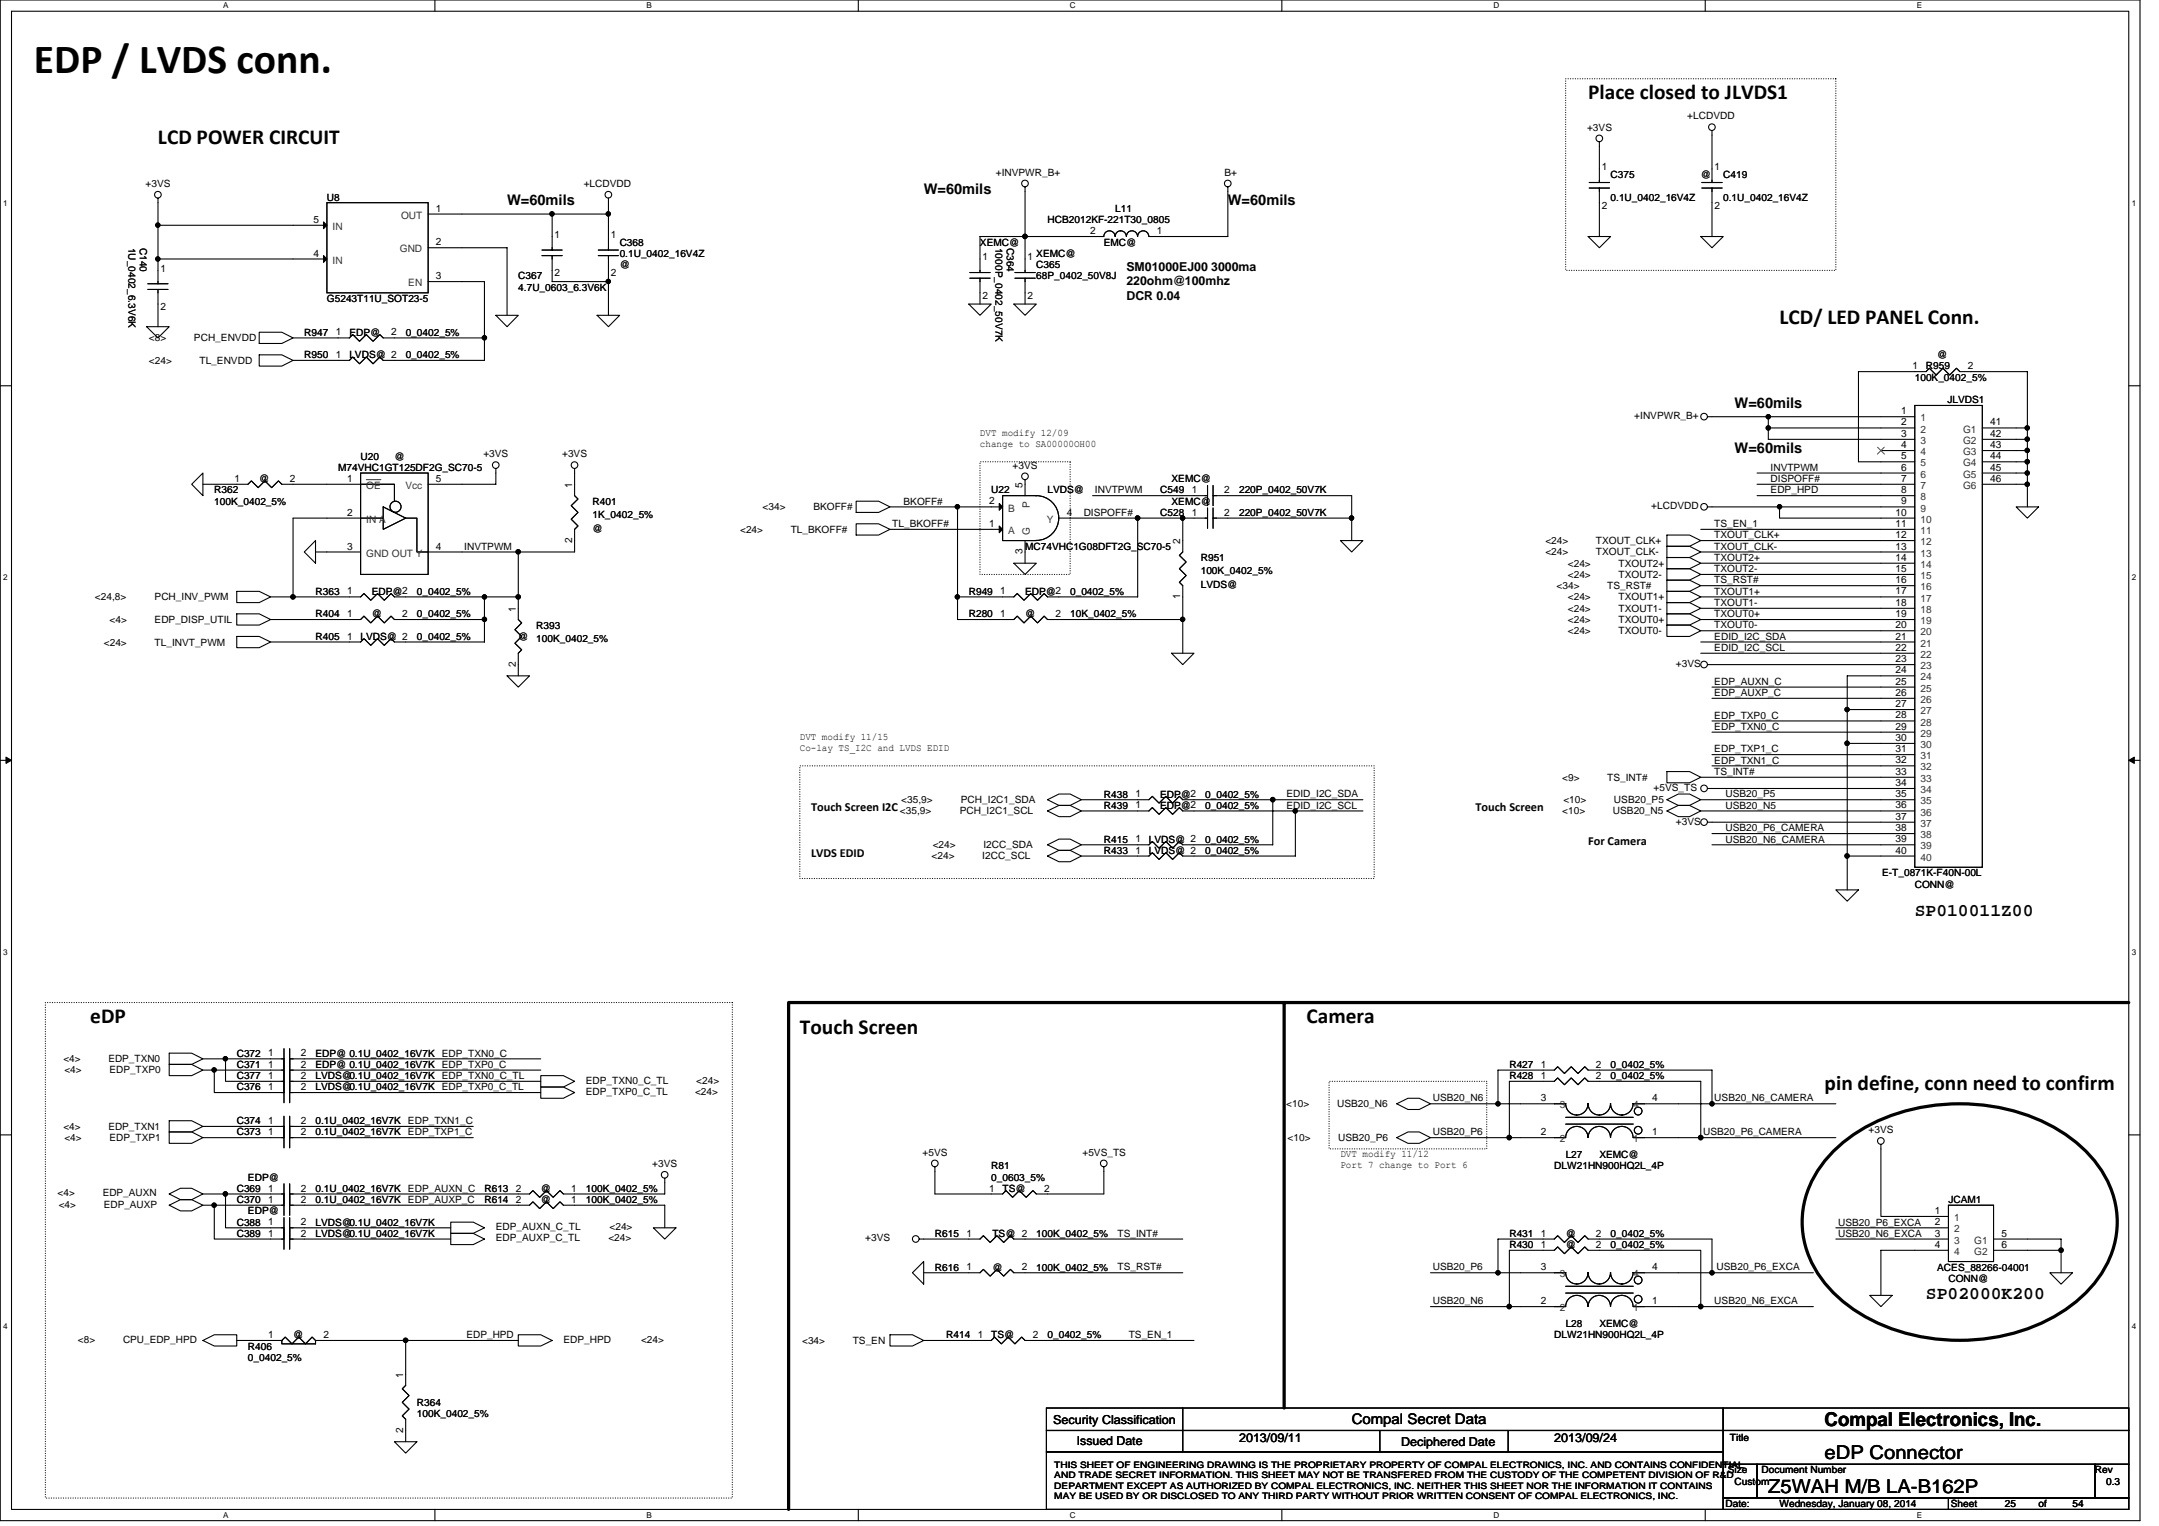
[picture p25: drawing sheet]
<svg xmlns="http://www.w3.org/2000/svg" width="297mm" height="210mm" viewBox="0 0 297 210" stroke-linecap="round" stroke-linejoin="round" font-family="sans-serif">
<defs><g id="words">
<text font-size="5.7" x="4.7" y="10.1">EDP / LVDS conn.</text>
<g font-size="2.9">
<text x="218.5" y="13.6">Place closed to JLVDS1</text>
<text x="21.7" y="19.8">LCD POWER CIRCUIT</text>
<text x="244.8" y="44.6">LCD/ LED PANEL Conn.</text>
<text x="12.4" y="140.7">eDP</text>
<text x="110" y="142.2">Touch Screen</text>
<text x="179.8" y="140.7">Camera</text>
<text x="251" y="150">pin define, conn need to confirm</text>
</g>
<g font-size="2.6">
<text x="251" y="196.1">Compal Electronics, Inc.</text>
<text x="251" y="200.7">eDP Connector</text>
<text x="243.3" y="205.3">Z5WAH M/B LA-B162P</text>
</g>
<g font-size="2.5">
<text x="263.4" y="126">SP010011Z00</text>
<text x="265" y="178.7">SP02000K200</text>
</g>
<g font-size="2">
<text x="69.8" y="28.2">W=60mils</text>
<text x="127.1" y="26.6">W=60mils</text>
<text x="168.9" y="28.2">W=60mils</text>
<text x="238.7" y="56.1">W=60mils</text>
<text x="238.7" y="62.3">W=60mils</text>
<text x="186" y="195.9">Compal Secret Data</text>
</g>
<g font-size="1.7">
<text x="155" y="37.2">SM01000EJ00 3000ma</text>
<text x="155" y="39.2">220ohm@100mhz</text>
<text x="155" y="41.3">DCR 0.04</text>
<text x="111.6" y="111.6">Touch Screen I2C</text>
<text x="203" y="111.6">Touch Screen</text>
<text x="111.6" y="117.8">LVDS EDID</text>
<text x="218.5" y="116.3">For Camera</text>
<text x="144.9" y="195.8">Security Classification</text>
<text x="148.2" y="198.8">Issued Date</text>
<text x="170.5" y="198.3">2013/09/11</text>
<text x="192.8" y="198.9">Deciphered Date</text>
<text x="213.8" y="198.3">2013/09/24</text>
</g>
<g font-size="1.4">
<text x="218.4" y="18">+3VS</text>
<text x="232.1" y="16.4">+LCDVDD</text>
<text x="220.4" y="23.4">1</text>
<text x="235.9" y="23.4">1</text>
<text x="20" y="25.7">+3VS</text>
<text x="45" y="27.6">U8</text>
<text x="60" y="29.1">1</text>
<text x="80.3" y="25.7">+LCDVDD</text>
<text x="137" y="24.2">+INVPWR_B+</text>
<text x="153.4" y="29.1">L11</text>
<text x="168.5" y="24.2">B+</text>
<text x="220.4" y="28.7">2</text>
<text x="221.6" y="24.5">C375</text>
<text x="221.6" y="27.6">0.1U_0402_16V4Z</text>
<text x="234" y="24.5">@</text>
<text x="235.9" y="28.7">2</text>
<text x="237.1" y="24.5">C419</text>
<text x="237.1" y="27.6">0.1U_0402_16V4Z</text>
<text x="17.7" y="34.1" transform="rotate(90 17.7 34.1)">1U_0402_6.3V6K</text>
<text x="19.2" y="34.1" transform="rotate(90 19.2 34.1)">C140</text>
<text x="43.1" y="30.6">5</text>
<text x="43.1" y="35.3">4</text>
<text x="60" y="33.7">2</text>
<text x="76.3" y="32.7">1</text>
<text x="84" y="32.7">1</text>
<text x="85.3" y="33.8">C368</text>
<text x="85.3" y="35.3">0.1U_0402_16V4Z</text>
<text x="134.8" y="33.8">XEMC@</text>
<text x="135.2" y="35.8">1</text>
<text x="137" y="34.1" transform="rotate(90 137 34.1)">1000P_0402_50V7K</text>
<text x="138.5" y="34.1" transform="rotate(90 138.5 34.1)">C364</text>
<text x="141.4" y="35.8">1</text>
<text x="142.6" y="35.3">XEMC@</text>
<text x="144.1" y="30.7">HCB2012KF-221T30_0805</text>
<text x="150" y="32.2">2</text>
<text x="151.9" y="33.8">EMC@</text>
<text x="159.1" y="32.2">1</text>
<text x="22.1" y="37.4">1</text>
<text x="45" y="41.5">G5243T11U_SOT23-5</text>
<text x="60" y="38.4">3</text>
<text x="71.3" y="38.4">C367</text>
<text x="71.3" y="40">4.7U_0603_6.3V6K</text>
<text x="76.3" y="38">2</text>
<text x="84" y="38">2</text>
<text x="85.3" y="36.9">@</text>
<text x="135.2" y="41.1">2</text>
<text x="141.4" y="41.1">2</text>
<text x="142.6" y="36.9">C365</text>
<text x="142.6" y="38.4">68P_0402_50V8J</text>
<text x="20.5" y="46.9">&lt;8&gt;</text>
<text x="22.1" y="42.6">2</text>
<text x="26.7" y="46.9">PCH_ENVDD</text>
<text x="41.9" y="46.2">R947</text>
<text x="46.2" y="46.1">1</text>
<text x="48.1" y="46.2">EDP@</text>
<text x="53.8" y="46.1">2</text>
<text x="55.8" y="46.2">0_0402_5%</text>
<text x="20.5" y="50.1">&lt;24&gt;</text>
<text x="27.4" y="50.1">TL_ENVDD</text>
<text x="41.9" y="49.3">R950</text>
<text x="46.2" y="49.2">1</text>
<text x="48.1" y="49.3">LVDS@ 2</text>
<text x="55.8" y="49.3">0_0402_5%</text>
<text x="263.1" y="50.8">1</text>
<text x="263.4" y="52.4">100K_0402_5%</text>
<text x="265" y="50.8">R959</text>
<text x="266.5" y="49.3">@</text>
<text x="270.7" y="50.8">2</text>
<text x="134.8" y="60">DVT modify 12/09</text>
<text x="224.9" y="57.6">+INVPWR_B+</text>
<text x="261.6" y="57">1</text>
<text x="261.6" y="58.5">2</text>
<text x="267.9" y="55.5">JLVDS1</text>
<text x="273.8" y="58.5">41</text>
<text x="46.5" y="64.8">M74VHC1GT125DF2G_SC70-5</text>
<text x="49.6" y="63.2">U20</text>
<text x="54.3" y="63.2">@</text>
<text x="66.5" y="62.9">+3VS</text>
<text x="77.3" y="62.9">+3VS</text>
<text x="134.8" y="61.4">change to SA00000OH00</text>
<text x="139.3" y="64.5">+3VS</text>
<text x="243.6" y="64.7">INVTPWM</text>
<text x="261.6" y="60.1">3</text>
<text x="261.6" y="61.6">4</text>
<text x="261.6" y="63.2">5</text>
<text x="261.6" y="64.7">6</text>
<text x="273.8" y="60.1">42</text>
<text x="273.8" y="61.6">43</text>
<text x="273.8" y="63.2">44</text>
<text x="273.8" y="64.7">45</text>
<text x="29.5" y="67.9">R362</text>
<text x="29.5" y="69.4">100K_0402_5%</text>
<text x="32.3" y="66.3">1</text>
<text x="35.7" y="66.3">@</text>
<text x="39.9" y="66.3">2</text>
<text x="47.7" y="70.9">2</text>
<text x="47.7" y="66.3">1</text>
<text x="60" y="66.3">5</text>
<text x="78.7" y="67.1" transform="rotate(-90 78.7 67.1)">1</text>
<text x="81.5" y="69.4">R401</text>
<text x="81.5" y="71.3">1K_0402_5%</text>
<text x="104.9" y="70.2">&lt;34&gt;</text>
<text x="111.9" y="70.2">BKOFF#</text>
<text x="124.3" y="69.4">BKOFF#</text>
<text x="136.1" y="69.4">2</text>
<text x="136.4" y="67.9">U22</text>
<text x="140.7" y="67.1" transform="rotate(-90 140.7 67.1)">5</text>
<text x="144.1" y="67.9">LVDS@</text>
<text x="146.8" y="70.9">4</text>
<text x="149.1" y="71">DISPOFF#</text>
<text x="150.6" y="67.9">INVTPWM</text>
<text x="159.6" y="67.9">C549</text>
<text x="159.6" y="71">C528</text>
<text x="161.2" y="66.3">XEMC@</text>
<text x="161.2" y="69.4">XEMC@</text>
<text x="164" y="67.8">1</text>
<text x="164" y="70.9">1</text>
<text x="168.4" y="67.8">2</text>
<text x="168.4" y="70.9">2</text>
<text x="170.5" y="67.9">220P_0402_50V7K</text>
<text x="170.5" y="71">220P_0402_50V7K</text>
<text x="227.2" y="70">+LCDVDD</text>
<text x="243.6" y="66.3">DISPOFF#</text>
<text x="243.6" y="67.9">EDP_HPD</text>
<text x="260.8" y="70.9">10</text>
<text x="261.6" y="66.3">7</text>
<text x="261.6" y="67.8">8</text>
<text x="261.6" y="69.4">9</text>
<text x="273.8" y="66.3">46</text>
<text x="47.7" y="75.6">3</text>
<text x="60" y="75.6">4</text>
<text x="63.9" y="75.6">INVTPWM</text>
<text x="78.7" y="74.7" transform="rotate(-90 78.7 74.7)">2</text>
<text x="81.5" y="73.1">@</text>
<text x="101.8" y="73.3">&lt;24&gt;</text>
<text x="108.8" y="73.3">TL_BKOFF#</text>
<text x="122.8" y="72.5">TL_BKOFF#</text>
<text x="136.1" y="72.5">1</text>
<text x="140.7" y="76.2" transform="rotate(-90 140.7 76.2)">3</text>
<text x="141" y="75.6">MC74VHC1G08DFT2G_SC70-5</text>
<text x="162.4" y="74.8" transform="rotate(-90 162.4 74.8)">2</text>
<text x="165.2" y="77.2">R951</text>
<text x="212.6" y="74.8">&lt;24&gt;</text>
<text x="212.6" y="76.4">&lt;24&gt;</text>
<text x="215.7" y="77.9">&lt;24&gt;</text>
<text x="219.6" y="74.8">TXOUT_CLK+</text>
<text x="219.6" y="76.4">TXOUT_CLK-</text>
<text x="222.7" y="77.9">TXOUT2+</text>
<text x="235.9" y="72.5">TS_EN_1</text>
<text x="235.9" y="74">TXOUT_CLK+</text>
<text x="235.9" y="75.6">TXOUT_CLK-</text>
<text x="235.9" y="77.2">TXOUT2+</text>
<text x="260.8" y="72.5">11</text>
<text x="260.8" y="74">12</text>
<text x="260.8" y="75.6">13</text>
<text x="260.8" y="77.1">14</text>
<text x="13.1" y="82.6">&lt;24,8&gt;</text>
<text x="21.3" y="82.6">PCH_INV_PWM</text>
<text x="43.4" y="81.8">R363</text>
<text x="47.7" y="81.8">1</text>
<text x="51.2" y="81.8">EDP@2</text>
<text x="57.4" y="81.8">0_0402_5%</text>
<text x="133.3" y="81.8">R949</text>
<text x="137.6" y="81.8">1</text>
<text x="141" y="81.8">EDP@2</text>
<text x="147.2" y="81.8">0_0402_5%</text>
<text x="162.4" y="82.4" transform="rotate(-90 162.4 82.4)">1</text>
<text x="165.2" y="79">100K_0402_5%</text>
<text x="165.2" y="80.9">LVDS@</text>
<text x="214.2" y="81">&lt;34&gt;</text>
<text x="215.7" y="79.5">&lt;24&gt;</text>
<text x="215.7" y="82.6">&lt;24&gt;</text>
<text x="221.1" y="81">TS_RST#</text>
<text x="222.7" y="79.5">TXOUT2-</text>
<text x="222.7" y="82.6">TXOUT1+</text>
<text x="235.9" y="78.7">TXOUT2-</text>
<text x="235.9" y="81.8">TXOUT1+</text>
<text x="235.9" y="83.4">TXOUT1-</text>
<text x="235.9" y="80.2">TS_RST#</text>
<text x="260.8" y="78.7">15</text>
<text x="260.8" y="80.2">16</text>
<text x="260.8" y="81.8">17</text>
<text x="260.8" y="83.3">18</text>
<text x="14.3" y="88.8">&lt;24&gt;</text>
<text x="15.1" y="85.7">&lt;4&gt;</text>
<text x="21.3" y="85.7">EDP_DISP_UTIL</text>
<text x="21.3" y="88.8">TL_INVT_PWM</text>
<text x="43.4" y="84.9">R404</text>
<text x="43.4" y="88">R405</text>
<text x="47.7" y="84.9">1</text>
<text x="47.7" y="88">1</text>
<text x="49.6" y="88">LVDS@ 2</text>
<text x="51.2" y="84.9">@</text>
<text x="55.3" y="84.9">2</text>
<text x="57.4" y="84.9">0_0402_5%</text>
<text x="57.4" y="88">0_0402_5%</text>
<text x="71" y="84.1" transform="rotate(-90 71 84.1)">1</text>
<text x="71.3" y="88">@</text>
<text x="73.8" y="86.5">R393</text>
<text x="73.8" y="88.3">100K_0402_5%</text>
<text x="133.3" y="84.9">R280</text>
<text x="137.6" y="84.9">1</text>
<text x="141" y="84.9">@</text>
<text x="145.2" y="84.9">2</text>
<text x="147.2" y="84.9">10K_0402_5%</text>
<text x="215.7" y="84.1">&lt;24&gt;</text>
<text x="215.7" y="85.7">&lt;24&gt;</text>
<text x="215.7" y="87.2">&lt;24&gt;</text>
<text x="222.7" y="84.1">TXOUT1-</text>
<text x="222.7" y="85.7">TXOUT0+</text>
<text x="222.7" y="87.2">TXOUT0-</text>
<text x="235.9" y="84.9">TXOUT0+</text>
<text x="235.9" y="86.4">TXOUT0-</text>
<text x="235.9" y="88">EDID_I2C_SDA</text>
<text x="235.9" y="89.5">EDID_I2C_SCL</text>
<text x="260.8" y="84.9">19</text>
<text x="260.8" y="86.4">20</text>
<text x="260.8" y="88">21</text>
<text x="260.8" y="89.5">22</text>
<text x="71" y="91.7" transform="rotate(-90 71 91.7)">2</text>
<text x="230.6" y="91.7">+3VS</text>
<text x="235.9" y="94.2">EDP_AUXN_C</text>
<text x="235.9" y="95.7">EDP_AUXP_C</text>
<text x="260.8" y="91.1">23</text>
<text x="260.8" y="92.6">24</text>
<text x="260.8" y="94.2">25</text>
<text x="260.8" y="95.7">26</text>
<text x="110" y="101.8">DVT modify 11/15</text>
<text x="235.9" y="98.8">EDP_TXP0_C</text>
<text x="235.9" y="100.4">EDP_TXN0_C</text>
<text x="260.8" y="97.3">27</text>
<text x="260.8" y="98.8">28</text>
<text x="260.8" y="100.4">29</text>
<text x="260.8" y="101.9">30</text>
<text x="110" y="103.3">Co-lay TS_I2C and LVDS EDID</text>
<text x="214.9" y="107.4">&lt;9&gt;</text>
<text x="221.1" y="107.4">TS_INT#</text>
<text x="235.9" y="103.5">EDP_TXP1_C</text>
<text x="235.9" y="105">EDP_TXN1_C</text>
<text x="235.9" y="106.6">TS_INT#</text>
<text x="260.8" y="103.5">31</text>
<text x="260.8" y="105">32</text>
<text x="260.8" y="106.6">33</text>
<text x="123.8" y="112">&lt;35,9&gt;</text>
<text x="124" y="110.5">&lt;35,9&gt;</text>
<text x="132" y="112">PCH_I2C1_SCL</text>
<text x="132.2" y="110.5">PCH_I2C1_SDA</text>
<text x="151.9" y="109.7">R438</text>
<text x="151.9" y="111.3">R439</text>
<text x="156.2" y="109.7">1</text>
<text x="156.2" y="111.2">1</text>
<text x="159.6" y="109.7">EDP@2</text>
<text x="159.6" y="111.3">EDP@2</text>
<text x="165.8" y="109.7">0_0402_5%</text>
<text x="165.8" y="111.3">0_0402_5%</text>
<text x="177" y="109.7">EDID_I2C_SDA</text>
<text x="177" y="111.2">EDID_I2C_SCL</text>
<text x="214.9" y="112">&lt;10&gt;</text>
<text x="215.1" y="110.5">&lt;10&gt;</text>
<text x="221.9" y="112">USB20_N5</text>
<text x="222.1" y="110.5">USB20_P5</text>
<text x="227.5" y="108.8">+5VS_TS</text>
<text x="230.6" y="113.4">+3VS</text>
<text x="237.4" y="109.7">USB20_P5</text>
<text x="237.4" y="111.2">USB20_N5</text>
<text x="260.8" y="108.1">34</text>
<text x="260.8" y="109.7">35</text>
<text x="260.8" y="111.2">36</text>
<text x="260.8" y="112.8">37</text>
<text x="128.2" y="118.2">&lt;24&gt;</text>
<text x="128.3" y="116.7">&lt;24&gt;</text>
<text x="135.1" y="118.2">I2CC_SCL</text>
<text x="135.3" y="116.7">I2CC_SDA</text>
<text x="151.9" y="117.5">R433</text>
<text x="151.9" y="115.9">R415</text>
<text x="156.2" y="117.4">1</text>
<text x="156.2" y="115.9">1</text>
<text x="158.1" y="117.5">LVDS@ 2</text>
<text x="158.1" y="115.9">LVDS@ 2</text>
<text x="165.8" y="117.5">0_0402_5%</text>
<text x="165.8" y="115.9">0_0402_5%</text>
<text x="237.4" y="115.9">USB20_N6_CAMERA</text>
<text x="237.4" y="114.3">USB20_P6_CAMERA</text>
<text x="260.8" y="114.3">38</text>
<text x="260.8" y="115.9">39</text>
<text x="260.8" y="117.4">40</text>
<text x="258.9" y="120.5">E-T_0871K-F40N-00L</text>
<text x="263.4" y="122.1">CONN@</text>
<text x="8.7" y="146.1">&lt;4&gt;</text>
<text x="8.9" y="147.7">&lt;4&gt;</text>
<text x="14.9" y="146.1">EDP_TXN0</text>
<text x="15.1" y="147.7">EDP_TXP0</text>
<text x="32.6" y="148.4">C377</text>
<text x="32.6" y="145.3">C372</text>
<text x="32.6" y="150">C376</text>
<text x="32.6" y="146.9">C371</text>
<text x="36.9" y="148.4">1</text>
<text x="36.9" y="145.3">1</text>
<text x="36.9" y="149.9">1</text>
<text x="36.9" y="146.9">1</text>
<text x="41.4" y="148.4">2</text>
<text x="41.4" y="145.3">2</text>
<text x="41.4" y="149.9">2</text>
<text x="41.4" y="146.9">2</text>
<text x="43.4" y="148.4">LVDS@0.1U_0402_16V7K</text>
<text x="43.4" y="145.3">EDP@ 0.1U_0402_16V7K</text>
<text x="43.4" y="150">LVDS@0.1U_0402_16V7K</text>
<text x="43.4" y="146.9">EDP@ 0.1U_0402_16V7K</text>
<text x="60.8" y="146.9">EDP_TXP0_C</text>
<text x="60.8" y="145.3">EDP_TXN0_C</text>
<text x="60.8" y="150">EDP_TXP0_C_TL</text>
<text x="60.8" y="148.4">EDP_TXN0_C_TL</text>
<text x="80.6" y="149.1">EDP_TXN0_C_TL</text>
<text x="95.8" y="149.1">&lt;24&gt;</text>
<text x="207.7" y="146.9">R427</text>
<text x="207.7" y="148.4">R428</text>
<text x="212" y="146.9">1</text>
<text x="212" y="148.4">1</text>
<text x="219.6" y="146.9">2</text>
<text x="219.6" y="148.4">2</text>
<text x="221.6" y="146.9">0_0402_5%</text>
<text x="221.6" y="148.4">0_0402_5%</text>
<text x="8.7" y="155.4">&lt;4&gt;</text>
<text x="14.9" y="155.4">EDP_TXN1</text>
<text x="32.6" y="154.6">C374</text>
<text x="36.9" y="154.6">1</text>
<text x="41.4" y="154.6">2</text>
<text x="43.4" y="154.6">0.1U_0402_16V7K</text>
<text x="56.1" y="154.6">EDP_TXN1_C</text>
<text x="80.6" y="150.6">EDP_TXP0_C_TL</text>
<text x="95.6" y="150.6">&lt;24&gt;</text>
<text x="177" y="152.3">&lt;10&gt;</text>
<text x="184" y="152.3">USB20_N6</text>
<text x="197.1" y="151.5">USB20_N6</text>
<text x="212" y="151.5">3</text>
<text x="227.3" y="151.5">4</text>
<text x="235.9" y="151.5">USB20_N6_CAMERA</text>
<text x="257.1" y="155.9">+3VS</text>
<text x="8.9" y="157">&lt;4&gt;</text>
<text x="15.1" y="157">EDP_TXP1</text>
<text x="32.6" y="156.2">C373</text>
<text x="36.9" y="156.1">1</text>
<text x="41.4" y="156.1">2</text>
<text x="43.4" y="156.2">0.1U_0402_16V7K</text>
<text x="56.1" y="156.2">EDP_TXP1_C</text>
<text x="89.7" y="160.5">+3VS</text>
<text x="126.9" y="159">+5VS</text>
<text x="136.4" y="160.8">R81</text>
<text x="148.9" y="159">+5VS_TS</text>
<text x="177.1" y="157">&lt;10&gt;</text>
<text x="184.1" y="157">USB20_P6</text>
<text x="184.4" y="159.1">DVT modify 11/12</text>
<text x="184.4" y="160.6">Port 7 change to Port 6</text>
<text x="197.1" y="156.2">USB20_P6</text>
<text x="212" y="156.1">2</text>
<text x="213.8" y="160.8">DLW21HN900HQ2L_4P</text>
<text x="215.4" y="159.3">L27</text>
<text x="220" y="159.3">XEMC@</text>
<text x="227.3" y="156.1">1</text>
<text x="234.3" y="156.2">USB20_P6_CAMERA</text>
<text x="7.9" y="164.5">&lt;4&gt;</text>
<text x="8.1" y="166.1">&lt;4&gt;</text>
<text x="14.1" y="164.5">EDP_AUXN</text>
<text x="14.3" y="166.1">EDP_AUXP</text>
<text x="32.6" y="165.5">C370</text>
<text x="32.6" y="163.9">C369</text>
<text x="34.1" y="167">EDP@</text>
<text x="34.1" y="162.4">EDP@</text>
<text x="36.9" y="165.4">1</text>
<text x="36.9" y="163.9">1</text>
<text x="41.4" y="165.4">2</text>
<text x="41.4" y="163.9">2</text>
<text x="43.4" y="165.5">0.1U_0402_16V7K</text>
<text x="43.4" y="163.9">0.1U_0402_16V7K</text>
<text x="56.1" y="165.5">EDP_AUXP_C</text>
<text x="56.1" y="163.9">EDP_AUXN_C</text>
<text x="66.7" y="165.5">R614</text>
<text x="66.7" y="163.9">R613</text>
<text x="71" y="165.4">2</text>
<text x="71" y="163.9">2</text>
<text x="74.4" y="165.5">@</text>
<text x="74.4" y="163.9">@</text>
<text x="78.6" y="165.4">1</text>
<text x="78.6" y="163.9">1</text>
<text x="80.6" y="165.5">100K_0402_5%</text>
<text x="80.6" y="163.9">100K_0402_5%</text>
<text x="136.1" y="163.9">1</text>
<text x="136.4" y="162.4">0_0603_5%</text>
<text x="137.9" y="163.9">TS@</text>
<text x="143.7" y="163.9">2</text>
<text x="266.2" y="167">1</text>
<text x="268.1" y="165.5">JCAM1</text>
<text x="32.6" y="170.1">C389</text>
<text x="32.6" y="168.6">C388</text>
<text x="36.9" y="170.1">1</text>
<text x="36.9" y="168.6">1</text>
<text x="41.4" y="170.1">2</text>
<text x="41.4" y="168.6">2</text>
<text x="43.4" y="170.1">LVDS@0.1U_0402_16V7K</text>
<text x="43.4" y="168.6">LVDS@0.1U_0402_16V7K</text>
<text x="68.2" y="169.2">EDP_AUXN_C_TL</text>
<text x="68.2" y="170.8">EDP_AUXP_C_TL</text>
<text x="83.7" y="170.8">&lt;24&gt;</text>
<text x="83.9" y="169.2">&lt;24&gt;</text>
<text x="119" y="170.8">+3VS</text>
<text x="128.6" y="170.1">R615</text>
<text x="133" y="170.1">1</text>
<text x="136.5" y="170.1">TS@ 2</text>
<text x="142.6" y="170.1">100K_0402_5%</text>
<text x="153.8" y="170.1">TS_INT#</text>
<text x="207.7" y="171.7">R430</text>
<text x="207.7" y="170.1">R431</text>
<text x="212" y="171.6">1</text>
<text x="212" y="170.1">1</text>
<text x="215.4" y="171.7">@</text>
<text x="215.4" y="170.1">@</text>
<text x="219.6" y="171.6">2</text>
<text x="219.6" y="170.1">2</text>
<text x="221.6" y="171.7">0_0402_5%</text>
<text x="221.6" y="170.1">0_0402_5%</text>
<text x="252.9" y="168.6">USB20_P6_EXCA</text>
<text x="252.9" y="170.1">USB20_N6_EXCA</text>
<text x="266.2" y="168.6">2</text>
<text x="266.2" y="170.1">3</text>
<text x="266.2" y="171.6">4</text>
<text x="275.4" y="170.1">5</text>
<text x="275.4" y="171.6">6</text>
<text x="128.6" y="174.8">R616</text>
<text x="133" y="174.7">1</text>
<text x="136.5" y="174.8">@</text>
<text x="140.6" y="174.7">2</text>
<text x="142.6" y="174.8">100K_0402_5%</text>
<text x="153.8" y="174.8">TS_RST#</text>
<text x="197.1" y="174.8">USB20_P6</text>
<text x="197.1" y="179.4">USB20_N6</text>
<text x="212" y="174.7">3</text>
<text x="212" y="179.4">2</text>
<text x="227.3" y="179.4">1</text>
<text x="227.3" y="174.7">4</text>
<text x="235.9" y="179.4">USB20_N6_EXCA</text>
<text x="236.2" y="174.8">USB20_P6_EXCA</text>
<text x="266.5" y="174.8">ACES_88266-04001</text>
<text x="268.1" y="176.3">CONN@</text>
<text x="10.7" y="184.7">&lt;8&gt;</text>
<text x="16.9" y="184.7">CPU_EDP_HPD</text>
<text x="34.1" y="185.6">R406</text>
<text x="36.9" y="184">1</text>
<text x="40.3" y="184.1">@</text>
<text x="44.5" y="184">2</text>
<text x="64.2" y="184.1">EDP_HPD</text>
<text x="77.5" y="184.7">EDP_HPD</text>
<text x="88.2" y="184.7">&lt;24&gt;</text>
<text x="110.4" y="184.8">&lt;34&gt;</text>
<text x="117.3" y="184.8">TS_EN</text>
<text x="130.2" y="184.1">R414</text>
<text x="134.5" y="184">1</text>
<text x="136.4" y="184.1">TS@</text>
<text x="142.1" y="184">2</text>
<text x="144.1" y="184.1">0_0402_5%</text>
<text x="155.3" y="184.1">TS_EN_1</text>
<text x="213.8" y="184.1">DLW21HN900HQ2L_4P</text>
<text x="215.4" y="182.5">L28</text>
<text x="220" y="182.5">XEMC@</text>
<text x="34.1" y="187.2">0_0402_5%</text>
<text x="55.5" y="189.5" transform="rotate(-90 55.5 189.5)">1</text>
<text x="55.5" y="197.1" transform="rotate(-90 55.5 197.1)">2</text>
<text x="57.4" y="193.4">R364</text>
<text x="57.4" y="194.9">100K_0402_5%</text>
<text x="237.7" y="202.7">Size</text>
<text x="238" y="198.2">Title</text>
<text x="242.4" y="202.7">Document Number</text>
<text x="288.2" y="202.7">Rev</text>
<text x="237.4" y="207.3">Date:</text>
<text x="238.7" y="204.2">Custom</text>
<text x="244.8" y="207.3">Wednesday, January 08, 2014</text>
<text x="268.4" y="207.3">Sheet</text>
<text x="275.8" y="207.3">25</text>
<text x="280.5" y="207.3">of</text>
<text x="285.1" y="207.3">54</text>
<text x="289.8" y="204.2">0.3</text>
</g>
<g font-size="1.4" fill="#333">
<text x="45.8" y="31.6">IN</text>
<text x="55" y="34.7">GND</text>
<text x="55.2" y="30.1">OUT</text>
<text x="45.8" y="36.3">IN</text>
<text x="56.2" y="39.4">EN</text>
<text x="264.2" y="58">1</text>
<text x="264.2" y="59.5">2</text>
<text x="270.1" y="59.5">G1</text>
<text x="264.2" y="61.1">3</text>
<text x="264.2" y="62.6">4</text>
<text x="264.2" y="64.2">5</text>
<text x="264.2" y="65.7">6</text>
<text x="270.1" y="61.1">G2</text>
<text x="270.1" y="62.6">G3</text>
<text x="270.1" y="64.2">G4</text>
<text x="270.1" y="65.7">G5</text>
<text x="50.4" y="67.2">OE</text>
<text x="50.4" y="71.9">IN A</text>
<text x="55.8" y="67.2">Vcc</text>
<text x="138.7" y="70.4">B</text>
<text x="141.7" y="69.9" transform="rotate(-90 141.7 69.9)">P</text>
<text x="144" y="71.9">Y</text>
<text x="264.2" y="67.2">7</text>
<text x="264.2" y="68.8">8</text>
<text x="264.2" y="70.4">9</text>
<text x="264.2" y="71.9">10</text>
<text x="270.1" y="67.2">G6</text>
<text x="50.4" y="76.6">GND OUT Y</text>
<text x="138.7" y="73.4">A</text>
<text x="141.7" y="73.6" transform="rotate(-90 141.7 73.6)">G</text>
<text x="264.2" y="73.4">11</text>
<text x="264.2" y="75">12</text>
<text x="264.2" y="76.6">13</text>
<text x="264.2" y="78.1">14</text>
<text x="264.2" y="79.7">15</text>
<text x="264.2" y="81.2">16</text>
<text x="264.2" y="82.7">17</text>
<text x="264.2" y="84.3">18</text>
<text x="264.2" y="85.9">19</text>
<text x="264.2" y="87.4">20</text>
<text x="264.2" y="88.9">21</text>
<text x="264.2" y="90.5">22</text>
<text x="264.2" y="92.1">23</text>
<text x="264.2" y="93.6">24</text>
<text x="264.2" y="95.1">25</text>
<text x="264.2" y="96.7">26</text>
<text x="264.2" y="98.2">27</text>
<text x="264.2" y="99.8">28</text>
<text x="264.2" y="101.3">29</text>
<text x="264.2" y="102.9">30</text>
<text x="264.2" y="104.4">31</text>
<text x="264.2" y="106">32</text>
<text x="264.2" y="107.5">33</text>
<text x="264.2" y="109.1">34</text>
<text x="264.2" y="110.6">35</text>
<text x="264.2" y="112.2">36</text>
<text x="264.2" y="113.7">37</text>
<text x="264.2" y="115.3">38</text>
<text x="264.2" y="116.8">39</text>
<text x="264.2" y="118.4">40</text>
<text x="214.6" y="152.5">3</text>
<text x="224.7" y="152.5">4</text>
<text x="214.6" y="157.1">2</text>
<text x="224.7" y="157.1">1</text>
<text x="268.9" y="168">1</text>
<text x="268.9" y="169.5">2</text>
<text x="268.9" y="171.1">3</text>
<text x="268.9" y="172.6">4</text>
<text x="271.6" y="171.1">G1</text>
<text x="271.6" y="172.6">G2</text>
<text x="214.6" y="175.7">3</text>
<text x="224.7" y="175.7">4</text>
<text x="214.6" y="180.4">2</text>
<text x="224.7" y="180.4">1</text>
</g>
<g font-size="1.2">
<text x="145.1" y="201.9">THIS SHEET OF ENGINEERING DRAWING IS THE PROPRIETARY PROPERTY OF COMPAL ELECTRONICS, INC. AND CONTAINS CONFIDENTIAL</text>
<text x="145.1" y="203.4">AND TRADE SECRET INFORMATION. THIS SHEET MAY NOT BE TRANSFERED FROM THE CUSTODY OF THE COMPETENT DIVISION OF R&amp;D</text>
<text x="145.1" y="204.8">DEPARTMENT EXCEPT AS AUTHORIZED BY COMPAL ELECTRONICS, INC. NEITHER THIS SHEET NOR THE INFORMATION IT CONTAINS</text>
<text x="145.1" y="206.2">MAY BE USED BY OR DISCLOSED TO ANY THIRD PARTY WITHOUT PRIOR WRITTEN CONSENT OF COMPAL ELECTRONICS, INC.</text>
</g>
<g font-size="1.1">
<text x="30.7" y="1.2">A</text>
<text x="89" y="1.2">B</text>
<text x="147.2" y="1.2">C</text>
<text x="205.5" y="1.2">D</text>
<text x="263.7" y="1.2">E</text>
<text x=".4" y="28.3">1</text>
<text x="293.3" y="28.3">1</text>
<text x=".4" y="79.8">2</text>
<text x="293.3" y="79.8">2</text>
<text x=".4" y="131.3">3</text>
<text x="293.3" y="131.3">3</text>
<text x=".4" y="182.9">4</text>
<text x="293.3" y="182.9">4</text>
<text x="30.7" y="208.8">A</text>
<text x="89" y="208.8">B</text>
<text x="147.2" y="208.8">C</text>
<text x="205.5" y="208.8">D</text>
<text x="263.7" y="208.8">E</text>
</g>
</g></defs>
<path d="M0 0h294.4v209.2h-294.4zM1.6 1.5h291.3v206.1h-291.3z" fill="none" stroke="#000" stroke-width=".15"/>
<g fill="#fff">
<path d="M30.7 .2h.8v1.2h-.8z"/>
<path d="M30.7 207.8h.8v1.2h-.8z"/>
</g>
<path d="M59.8 0v1.5M59.8 207.6v1.6" fill="none" stroke="#000" stroke-width=".15"/>
<g fill="#fff">
<path d="M89 .2h.7v1.2h-.7z"/>
<path d="M89 207.8h.7v1.2h-.7z"/>
</g>
<path d="M118.1 0v1.5M118.1 207.6v1.6" fill="none" stroke="#000" stroke-width=".15"/>
<g fill="#fff">
<path d="M147.2 .2h.8v1.2h-.8z"/>
<path d="M147.2 207.8h.8v1.2h-.8z"/>
</g>
<path d="M176.4 0v1.5M176.4 207.6v1.6" fill="none" stroke="#000" stroke-width=".15"/>
<g fill="#fff">
<path d="M205.5 .2h.8v1.2h-.8z"/>
<path d="M205.5 207.8h.8v1.2h-.8z"/>
</g>
<path d="M234.6 0v1.5M234.6 207.6v1.6" fill="none" stroke="#000" stroke-width=".15"/>
<g fill="#fff">
<path d="M263.7 .2h.8v1.2h-.8z"/>
<path d="M263.7 207.8h.8v1.2h-.8z"/>
<path d="M.4 27.3h.6v1.2h-.6z"/>
<path d="M293.3 27.3h.6v1.2h-.6z"/>
<path d="M.4 78.8h.6v1.3h-.6z"/>
<path d="M293.3 78.8h.6v1.3h-.6z"/>
</g>
<path d="M0 53.1h1.6M292.9 53.1h1.5" fill="none" stroke="#000" stroke-width=".15"/>
<g fill="#fff">
<path d="M.4 130.3h.6v1.3h-.6z"/>
<path d="M293.3 130.3h.6v1.3h-.6z"/>
</g>
<path d="M0 104.6h1.6M292.9 104.6h1.5" fill="none" stroke="#000" stroke-width=".15"/>
<path d="M.8 104.1l.8 .5-.8 .4zM292.9 104.6l.7-.5v.9z" fill="#000" stroke="#000" stroke-width=".14"/>
<g fill="#fff">
<path d="M.4 181.9h.6v1.2h-.6z"/>
<path d="M293.3 181.9h.6v1.2h-.6z"/>
</g>
<g fill="none" stroke="#000" stroke-width=".15">
<path d="M220 19.5v5.6M235.5 18v7.1M20.3 39.8h2.8M20.3 39h2.8M21.7 27.3v11.7M21.7 39.8v5.1M21.7 35.6h23.3M45 27.9h13.9v12.4h-13.9zM45 31h-23.3M58.9 29.4h17.1v5M58.9 38.7h7.8v10.9h-14l-.4-.5-1 .9-.9-.9-.9 .9-1-.9-.4 .5h-7.8M58.9 34.1h10.9v9.3"/>
<path d="M74.6 35.2h2.7M74.6 34.4h2.7M76 35.2v3.5h7.7M76 29.4h7.7M82.3 35.2h2.8M82.3 34.4h2.8M83.7 27.3v7.1M83.7 35.2v8.2M133.4 38.3h2.8M133.4 37.5h2.8M134.8 37.5v-5h6.2v5M134.8 38.3v3.5"/>
<path d="M139.6 38.3h2.8M139.6 37.5h2.8M141 25.7v6.8h10.9M141 38.3v3.5M151.9 32.5a.77 .77 0 0 1 .7-.8 .77 .77 0 0 1 .8 .8M153.4 32.5a.76 .76 0 0 1 .8-.8 .76 .76 0 0 1 .8 .8M155 32.5a.76 .76 0 0 1 .7-.8 .76 .76 0 0 1 .8 .8M156.5 32.5a.76 .76 0 0 1 .8-.7 .76 .76 0 0 1 .7 .7M168.9 25.7v6.8h-10.8M218.5 32.5h3.1l-1.6 1.6zM218.6 25.9h2.8M218.6 25.1h2.8"/>
<path d="M220 25.9v6.6M234 32.5h3.1l-1.6 1.6zM234.1 25.9h2.8M234.1 25.1h2.8M235.5 25.9v6.6M20.2 44.9h3.1l-1.6 1.6zM35.7 48.8h3.1l1.5 .8-1.5 .8h-3.1zM35.7 45.7h3.1l1.5 .8-1.5 .7h-3.1zM40.3 46.5h7.8l.4-.5 1 .9 .9-.9 .9 .9 1-.9 .4 .5h14M68.2 43.4h3.1l-1.5 1.5zM82.1 43.4h3.2l-1.6 1.5zM133.3 41.8h3.1l-1.6 1.6z"/>
<path d="M139.5 41.8h3.1l-1.6 1.6zM243.3 57.3v3.1h20.1M243.3 58.9h20.1M263.4 57.3h-28.5M263.4 55.8h9.3v63.5h-9.3zM272.7 58.9h6.2M26.4 66.6l1.5-1.5v3.1zM27.9 66.6h6.2l.5-.5 .9 1 .9-1 1 1 .9-1 .5 .5h15.5v2.3M43.4 75.9h6.2M43.4 74.4v3.1l-1.5-1.6zM49.6 65.1h9.3v13.9h-9.3zM52.7 71.3h-12.4v10.8"/>
<path d="M68.2 64.5v2.1h-9.3M71.3 75.9v9.3l.5 .5-1 .9 1 .9-1 1 1 .9-.5 .5v3.1M79.1 64.5v3.7l.4 .4-.9 1 .9 .9-.9 .9 .9 .9-.4 .5v3.1h-21.7v-4.6h-1.6l-3.1-1.6v3.1l3.1-1.5M117.8 68.9h3.1l1.5 .8-1.5 .8h-3.1zM117.8 72.1h3.1l1.5 .7-1.5 .8h-3.1zM122.4 69.7h15.5M122.4 72.8h15.5M131.7 69.7v12.4h7.8l.5-.5 .9 1 .9-1 .9 1 1-1 .4 .5h12.4v-10.8h-10.8M139.5 77.5h3.1l-1.6 1.5zM141 66v2.2M141 74.4v3.1M142.6 74.3h-.1a3.1 3.1 0 0 0 3.2-3 3.1 3.1 0 0 0-3.2-3.1h-4.6v6.2h4.7"/>
<path d="M150.3 68.2h15.8M156.5 71.3h9.6M162.7 71.3v4.6l-.4 .5 .9 .9-.9 .9 .9 1-.9 .9 .4 .5v9.3M166.1 66.8v2.8M166.1 69.9v2.8M166.9 68.2h19.1v6.2M166.9 66.8v2.8M166.9 69.9v2.8M184.4 74.4h3.1l-1.5 1.5zM186 71.3h-19.1M229.3 73.6h3.1l1.6 .8-1.6 .7h-3.1zM229.3 75.1h3.1l1.6 .8-1.6 .8h-3.1z"/>
<path d="M229.3 76.7h3.1l1.6 .8-1.6 .7h-3.1zM229.3 78.2h3.1l1.6 .8-1.6 .8h-3.1zM229.3 79.8h3.1l1.6 .8-1.6 .7h-3.1zM234 75.9h29.4M234 74.4h29.4M234 77.5h29.4M234 79h29.4M234.9 69.7h28.5M241.7 66.6h21.7M241.7 68.2h21.7M244.8 69.7v1.6h18.6M258.8 62h4.6"/>
<path d="M263.4 63.5h-7.7v-12.4h9.3l.4-.4 1 .9 .9-.9 .9 .9 1-.9 .4 .4h9.3v18.6M263.4 72.8h-29.4M263.4 65.1h-21.7M272.7 66.6h6.2M272.7 60.4h6.2M272.7 62h6.2M277.4 69.7h3.1l-1.6 1.6zM278.9 63.5h-6.2M278.9 65.1h-6.2M32.6 81.3h3.1l1.5 .8-1.5 .8h-3.1zM32.6 84.4h3.1l1.5 .8-1.5 .8h-3.1zM32.6 87.5h3.1l1.5 .8-1.5 .8h-3.1z"/>
<path d="M37.2 85.2h12.4l.5-.4 .9 .9 .9-.9 1 .9 .9-.9 .5 .4h12.4M37.2 82.1h12.4l.5-.5 .9 1 .9-1 1 1 .9-1 .5 .5h17M66.7 82.1v6.2h-12.4l-.5-.5-.9 1-1-1-.9 1-.9-1-.5 .5h-12.4M69.8 93h3.1l-1.6 1.5zM131.7 82.1v3.1h7.8l.5-.4 .9 .9 .9-.9 .9 .9 1-.9 .4 .4h18.6M161.2 89.9h3.1l-1.6 1.5zM229.3 81.3h3.1l1.6 .8-1.6 .8h-3.1zM229.3 82.9h3.1l1.6 .8-1.6 .7h-3.1zM229.3 84.4h3.1l1.6 .8-1.6 .8h-3.1zM229.3 86h3.1l1.6 .8-1.6 .7h-3.1zM234 82.1h29.4M234 85.2h29.4"/>
<path d="M234 88.3h29.4M234 83.7h29.4M234 86.8h29.4M234 89.9h29.4M234 80.6h29.4M234.9 91.4h28.5M235.5 96.1h27.9M235.5 99.2h27.9M254.1 97.6v4.7h9.3M254.1 97.6h9.3M263.4 93h-9.3v4.6M263.4 94.5h-27.9"/>
<path d="M144.1 110l1.6-.8h1.5l1.6 .8-1.6 .8h-1.5zM144.1 111.5l1.6-.7h1.5l1.6 .7-1.6 .8h-1.5zM144.1 116.2l1.6-.8h1.5l1.6 .8-1.6 .8h-1.5zM144.1 117.8l1.6-.8h1.5l1.6 .8-1.6 .7h-1.5zM148.8 111.5h9.3l.4-.4 1 .9 .9-.9 .9 .9 1-.9 .4 .4h15.5v6.3h-15.5l-.4-.5-1 .9-.9-.9-.9 .9-1-.9-.4 .5h-9.3M175.1 110v6.2h-12.4l-.4-.5-1 1-.9-1-.9 1-1-1-.4 .5h-9.3M178.2 111.5h9.3M187.5 110h-24.8l-.4-.5-1 1-.9-1-.9 1-1-1-.4 .5h-9.3M229.3 106.1h3.1l1.6 .8-1.6 .8h-3.1zM229.3 111.5l1.6-.7h1.5l1.6 .7-1.6 .8h-1.5zM229.3 110l1.6-.8h1.5l1.6 .8-1.6 .8h-1.5zM234 110h29.4"/>
<path d="M234 111.5h29.4M234.9 108.5h28.5M235.5 114.7h27.9M235.5 100.7h27.9M235.5 103.8h27.9M235.5 105.3h27.9M254.1 102.3v20.1M254.1 117.8h9.3M263.4 116.2h-27.9M263.4 113.1h-28.5M263.4 106.9h-29.4M252.6 122.4h3.1l-1.6 1.6z"/>
<path d="M0 156.1h1.6M23.3 146.4h3.1l1.5 .8-1.5 .8h-3.1zM23.3 144.9h3.1l1.5 .7-1.5 .8h-3.1zM23.3 154.2h3.1l1.5 .7-1.5 .8h-3.1zM23.3 155.7h3.1l1.5 .8-1.5 .8h-3.1zM27.9 145.6h3.1v3.1h8.1M27.9 154.9h11.2M27.9 147.2h11.2M29.5 147.2v3.1h9.6M39.1 145.6h-8.1M39.1 156.5h-11.2M39.1 144.3v7.4"/>
<path d="M39.1 153.5v4.4M39.9 145.6h34.5M39.9 147.2h34.5M39.9 154.9h25.2M39.9 156.5h25.2M39.9 148.7h34.5M39.9 144.3v7.4M39.9 153.5v4.4M74.4 150.3h-34.5M74.4 148h3.1l1.6 .7-1.6 .8h-3.1zM74.4 149.5h3.1l1.6 .8-1.6 .8h-3.1zM192.2 151.8l1.5-.7h1.6l1.5 .7-1.5 .8h-1.6z"/>
<path d="M192.2 156.5l1.5-.8h1.6l1.5 .8-1.5 .8h-1.6zM196.8 151.8h9.3M196.8 156.5h18.6M207.7 156.5v-7.8h6.1l.5-.4 .9 .9 1-.9 .9 .9 .9-.9 .5 .4h15.5v7.8M215.4 156.5a1.53 1.53 0 0 1 1.5-1.6 1.53 1.53 0 0 1 1.6 1.6M215.4 154.6h9.3M215.4 153.7h9.3M218.5 151.8a1.54 1.54 0 0 1-1.6 1.6 1.54 1.54 0 0 1-1.5-1.6h-9.3v-4.6h7.7l.5-.5 .9 1 1-1 .9 1 .9-1 .5 .5h17v4.6M218.5 156.5a1.55 1.55 0 0 1 1.5-1.6 1.55 1.55 0 0 1 1.6 1.6 1.53 1.53 0 0 1 1.6-1.6h-.1a1.54 1.54 0 0 1 1.6 1.6M218.5 151.8a1.54 1.54 0 0 0 1.5 1.6 1.54 1.54 0 0 0 1.6-1.6 1.54 1.54 0 0 0 1.6 1.6h-.1a1.56 1.56 0 0 0 1.6-1.6M224.7 151.8h27.9M252.6 156.5h-27.9"/>
<path d="M258.8 157.4v9.9h9.3M292.9 156.1h1.5M23.3 165.8l1.5-.8h1.6l1.5 .8-1.5 .8h-1.6zM23.3 164.2l1.5-.8h1.6l1.5 .8-1.5 .8h-1.6zM27.9 164.2h3.1v4.7h8.1M27.9 165.8h11.2M29.5 165.8v4.6h9.6M31 164.2h8.1M39.1 162.8v4.4M39.1 167.5v4.3M39.9 165.8h33l.4-.5 .9 .9 1-.9 .9 .9 .9-.9 .5 .5h14v3.1M39.9 168.9h22.1"/>
<path d="M39.9 170.4h22.1M39.9 162.8v4.4M39.9 167.5v4.3M62 168.1h3.1l1.6 .8-1.6 .8h-3.1zM62 169.7h3.1l1.6 .7-1.6 .8h-3.1zM89.9 168.9h3.1l-1.5 1.5zM91.5 162.1v2.1h-14l-.5-.4-.9 .9-.9-.9-1 .9-.9-.9-.4 .4h-33M125.5 175.1l1.6-1.6v3.1zM126.5 170.4h8.3l.5-.4 .9 .9 1-.9 .9 .9 .9-.9 .5 .4h23.2M128.6 160.5v3.7h9.3l.5-.4 .9 .9 .9-.9 1 .9 .9-.9 .5 .4h9.3v-3.7M162.7 175.1h-23.2l-.5-.5-.9 .9-.9-.9-1 .9-.9-.9-.5 .5h-7.7M207.7 179.7v-7.7h6.1l.5-.5 .9 .9 1-.9 .9 .9 .9-.9 .5 .5h15.5v7.7"/>
<path d="M215.4 175a1.54 1.54 0 0 0 1.5 1.6 1.54 1.54 0 0 0 1.6-1.6M215.4 175.1h-18.6M215.4 177.9h9.3M215.4 176.9h9.3M218.5 179.7a1.53 1.53 0 0 0-1.6-1.5 1.53 1.53 0 0 0-1.5 1.5h-18.6M218.5 179.7a1.55 1.55 0 0 1 1.5-1.5 1.55 1.55 0 0 1 1.6 1.5 1.53 1.53 0 0 1 1.6-1.5h-.1a1.54 1.54 0 0 1 1.6 1.5M218.5 175a1.54 1.54 0 0 0 1.5 1.6 1.54 1.54 0 0 0 1.6-1.6 1.54 1.54 0 0 0 1.6 1.6h-.1a1.56 1.56 0 0 0 1.6-1.6M224.7 175.1h10.8v-4.7h-17l-.5-.4-.9 .9-.9-.9-1 .9-.9-.9-.5 .4h-7.7v4.7M224.7 179.7h24.8M235.5 175.1h14M252.6 168.9h15.5M252.6 170.4h15.5"/>
<path d="M257.2 178.2h3.1l-1.5 1.5zM268.1 165.8h6.2v7.7h-6.2zM268.1 172h-9.3v6.2M274.3 170.4h9.3v1.6h-9.3M282 175.1h3.1l-1.5 1.5zM283.6 172v3.1M27.9 184.4l1.6-.8h3.1v1.5h-3.1zM38.8 184.4l.4-.5 1 .9 .9-.9 .9 .9 .9-.9 .5 .5M38.8 184.4v.4h4.6v-.4M38.8 184.4h-6.2M43.4 184.4h27.9M54.3 198.3h3.1l-1.6 1.6z"/>
<path d="M55.8 184.4v6.2l-.5 .4 1 1-1 .9 1 .9-1 1 .5 .4v3.1M71.3 183.6h3.1l1.6 .8-1.6 .7h-3.1zM122.4 183.6h3.1l1.6 .8-1.6 .7h-3.1zM127.1 184.4h9.3l.4-.5 1 .9 .9-.9 .9 .9 1-.9 .4 .5h23.3M144 193.7h93.1v3.1h-93.1zM144 196.8h93.1v2.9h-93.1zM144 199.7h93.1v7.9h-93.1zM162.7 193.7v6M189.8 196.8v2.9M207.5 196.8v2.9M237.1 193.7h55.8v3.1h-55.8zM237.1 196.8h55.8v4.6h-55.8z"/>
<path d="M237.1 201.4h4.6v4.7h-4.6zM237.1 206.1h31v1.5h-31zM241.7 201.4h46.5v4.7h-46.5zM268.1 206.1h24.8v1.5h-24.8zM288.2 201.4h4.7v4.7h-4.7z"/>
<circle cx="220" cy="19" r=".46"/>
<circle cx="235.5" cy="17.5" r=".46"/>
<circle cx="21.7" cy="26.8" r=".46"/>
<circle cx="83.7" cy="26.8" r=".46"/>
<circle cx="141" cy="25.2" r=".46"/>
<circle cx="168.9" cy="25.2" r=".46"/>
<circle cx="234.4" cy="57.3" r=".46"/>
<circle cx="54.4" cy="69.7" r=".76"/>
<circle cx="68.2" cy="64" r=".46"/>
<circle cx="79" cy="64" r=".46"/>
<circle cx="141" cy="65.5" r=".46"/>
<circle cx="234.4" cy="69.7" r=".46"/>
<circle cx="234.4" cy="91.4" r=".46"/>
<circle cx="234.4" cy="113.1" r=".46"/>
<circle cx="234.4" cy="108.4" r=".46"/>
<circle cx="225.4" cy="152.8" r=".53"/>
<circle cx="225.4" cy="155.5" r=".53"/>
<circle cx="258.8" cy="156.9" r=".46"/>
<circle cx="91.4" cy="161.6" r=".46"/>
<circle cx="126" cy="170.4" r=".46"/>
<circle cx="128.6" cy="160" r=".46"/>
<circle cx="151.9" cy="160" r=".46"/>
<circle cx="225.4" cy="176.1" r=".53"/>
<circle cx="225.4" cy="178.7" r=".53"/>
</g>
<path d="M215.4 10.8h37.2v26.4h-37.2zM134.8 63.5h12.4v15.5h-12.4zM110 105.3h79.1v15.5h-79.1zM6.2 137.9h94.6v68.2h-94.6zM182.9 148.7h21.7v9.3h-21.7z" fill="none" stroke="#000" stroke-width=".15" stroke-dasharray="0 .3"/>
<path d="M176.7 137.9v55.8M292.9 137.9h-184.4v69.7M251.9 158.7a23.9 23.9 0 0 1 15.7-6.8 25.7 25.7 0 0 1 18.6 5.7 13.9 13.9 0 0 1 5 12 15 15 0 0 1-6.3 10 26.9 26.9 0 0 1-22.8 3.7 20.8 20.8 0 0 1-12.1-8.2 13 13 0 0 1 1.9-16.4z" fill="none" stroke="#000" stroke-width=".44"/>
<g fill="#000" stroke="#000" stroke-width=".15">
<path d="M44.5 30.5l.5 .5-.5 .5zM44.5 35.2l.5 .4-.5 .5zM137.5 69.3l.4 .4-.4 .5zM137.5 72.3l.4 .5-.4 .5z"/>
<circle cx="21.7" cy="35.6" r=".3"/>
<circle cx="21.7" cy="31" r=".3"/>
<circle cx="75.9" cy="29.4" r=".3"/>
<circle cx="83.7" cy="29.4" r=".3"/>
<circle cx="83.7" cy="38.7" r=".3"/>
<circle cx="141" cy="32.5" r=".31"/>
<circle cx="66.7" cy="46.5" r=".3"/>
<circle cx="243.3" cy="57.3" r=".3"/>
<circle cx="243.3" cy="58.9" r=".3"/>
<circle cx="278.9" cy="58.9" r=".3"/>
<circle cx="71.3" cy="75.9" r=".3"/>
<circle cx="131.7" cy="69.7" r=".3"/>
<circle cx="156.5" cy="71.3" r=".31"/>
<circle cx="162.7" cy="71.3" r=".3"/>
<circle cx="185.9" cy="71.3" r=".3"/>
<circle cx="244.8" cy="69.7" r=".3"/>
<circle cx="278.9" cy="63.5" r=".3"/>
<circle cx="278.9" cy="66.6" r=".3"/>
<circle cx="278.9" cy="62" r=".3"/>
<circle cx="278.9" cy="65.1" r=".3"/>
<circle cx="278.9" cy="60.4" r=".3"/>
<circle cx="40.3" cy="82.1" r=".3"/>
<circle cx="66.7" cy="82.1" r=".3"/>
<circle cx="66.7" cy="85.2" r=".3"/>
<circle cx="71.3" cy="82.1" r=".3"/>
<circle cx="131.7" cy="82.1" r=".3"/>
<circle cx="162.7" cy="85.2" r=".3"/>
<circle cx="254.1" cy="97.6" r=".3"/>
<circle cx="175.1" cy="110" r=".3"/>
<circle cx="178.2" cy="111.5" r=".3"/>
<circle cx="254.1" cy="102.2" r=".3"/>
<circle cx="254.1" cy="117.7" r=".3"/>
<circle cx="29.5" cy="147.2" r=".3"/>
<circle cx="31" cy="145.6" r=".3"/>
<circle cx="206.1" cy="151.8" r=".3"/>
<circle cx="207.6" cy="156.5" r=".3"/>
<circle cx="234" cy="156.5" r=".31"/>
<circle cx="235.5" cy="151.8" r=".3"/>
<circle cx="29.5" cy="165.8" r=".3"/>
<circle cx="31" cy="164.2" r=".3"/>
<circle cx="206.1" cy="175.1" r=".3"/>
<circle cx="207.6" cy="179.7" r=".3"/>
<circle cx="234" cy="179.7" r=".31"/>
<circle cx="235.5" cy="175.1" r=".3"/>
<circle cx="283.6" cy="172" r=".3"/>
<circle cx="55.8" cy="184.4" r=".3"/>
</g>
<path d="M50.4 66h2" fill="none" stroke="#333" stroke-width=".14"/>
<path d="M258.3 61.5l1 1M259.2 61.5l-.9 1" fill="none" stroke="#4c4c4c" stroke-width=".14"/>
<use href="#words"/>
</svg>
